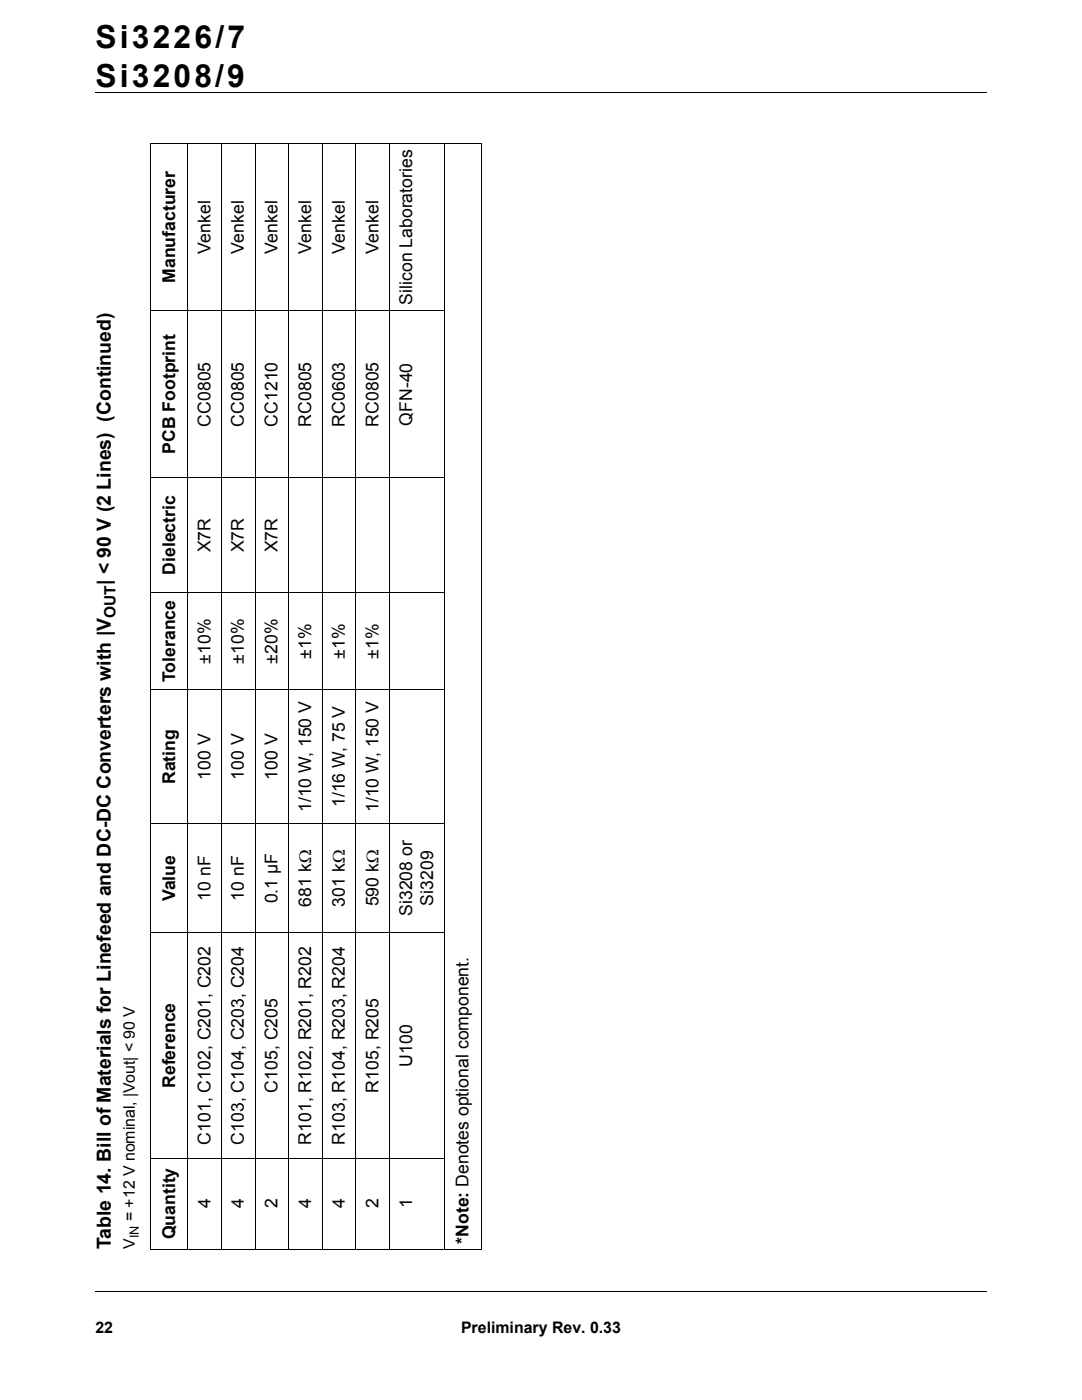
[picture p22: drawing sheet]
<svg xmlns="http://www.w3.org/2000/svg" width="216mm" height="279mm" viewBox="0 0 216 279" stroke-linecap="round" stroke-linejoin="round" font-family="sans-serif">
<defs><g id="words">
<g font-size="6.3">
<text x="19" y="9.5">Si3226/7</text>
<text x="19" y="17.3">Si3208/9</text>
</g>
<g font-size="3.9">
<text x="22.1" y="116.8" transform="rotate(-90 22.1 116.8)">| &lt; 90 V (2 Lines) (Continued)</text>
<text x="22.1" y="249.3" transform="rotate(-90 22.1 249.3)">Table 14. Bill of Materials for Linefeed and DC-DC Converters with |V</text>
</g>
<g font-size="3.5">
<text x="42" y="50.6" transform="rotate(-90 42 50.6)">Venkel</text>
<text x="48.7" y="50.6" transform="rotate(-90 48.7 50.6)">Venkel</text>
<text x="55.4" y="50.6" transform="rotate(-90 55.4 50.6)">Venkel</text>
<text x="62.1" y="50.6" transform="rotate(-90 62.1 50.6)">Venkel</text>
<text x="68.8" y="50.6" transform="rotate(-90 68.8 50.6)">Venkel</text>
<text x="75.5" y="50.6" transform="rotate(-90 75.5 50.6)">Venkel</text>
<text x="34.9" y="56.5" transform="rotate(-90 34.9 56.5)">Manufacturer</text>
<text x="82.2" y="60.8" transform="rotate(-90 82.2 60.8)">Silicon Laboratories</text>
<text x="42" y="85.1" transform="rotate(-90 42 85.1)">CC0805</text>
<text x="48.7" y="85.1" transform="rotate(-90 48.7 85.1)">CC0805</text>
<text x="55.4" y="85.1" transform="rotate(-90 55.4 85.1)">CC1210</text>
<text x="62.1" y="85.1" transform="rotate(-90 62.1 85.1)">RC0805</text>
<text x="68.8" y="85.1" transform="rotate(-90 68.8 85.1)">RC0603</text>
<text x="75.5" y="85.1" transform="rotate(-90 75.5 85.1)">RC0805</text>
<text x="82.2" y="84.9" transform="rotate(-90 82.2 84.9)">QFN-40</text>
<text x="34.9" y="90.6" transform="rotate(-90 34.9 90.6)">PCB Footprint</text>
<text x="42" y="110.2" transform="rotate(-90 42 110.2)">X7R</text>
<text x="48.7" y="110.2" transform="rotate(-90 48.7 110.2)">X7R</text>
<text x="55.4" y="110.2" transform="rotate(-90 55.4 110.2)">X7R</text>
<text x="34.9" y="114.7" transform="rotate(-90 34.9 114.7)">Dielectric</text>
<text x="62.1" y="131.4" transform="rotate(-90 62.1 131.4)">±1%</text>
<text x="68.8" y="131.4" transform="rotate(-90 68.8 131.4)">±1%</text>
<text x="75.5" y="131.4" transform="rotate(-90 75.5 131.4)">±1%</text>
<text x="34.9" y="136.1" transform="rotate(-90 34.9 136.1)">Tolerance</text>
<text x="42" y="132.4" transform="rotate(-90 42 132.4)">±10%</text>
<text x="48.7" y="132.4" transform="rotate(-90 48.7 132.4)">±10%</text>
<text x="55.4" y="132.4" transform="rotate(-90 55.4 132.4)">±20%</text>
<text x="42" y="155.6" transform="rotate(-90 42 155.6)">100 V</text>
<text x="48.7" y="155.6" transform="rotate(-90 48.7 155.6)">100 V</text>
<text x="55.4" y="155.6" transform="rotate(-90 55.4 155.6)">100 V</text>
<text x="34.9" y="156.5" transform="rotate(-90 34.9 156.5)">Rating</text>
<text x="68.8" y="161.1" transform="rotate(-90 68.8 161.1)">1/16 W, 75 V</text>
<text x="62.1" y="162.1" transform="rotate(-90 62.1 162.1)">1/10 W, 150 V</text>
<text x="75.5" y="162.1" transform="rotate(-90 75.5 162.1)">1/10 W, 150 V</text>
<text x="34.9" y="179.9" transform="rotate(-90 34.9 179.9)">Value</text>
<text x="42" y="179.7" transform="rotate(-90 42 179.7)">10 nF</text>
<text x="48.7" y="179.7" transform="rotate(-90 48.7 179.7)">10 nF</text>
<text x="55.4" y="180.3" transform="rotate(-90 55.4 180.3)">0.1 µF</text>
<text x="62.1" y="180.9" transform="rotate(-90 62.1 180.9)">681 kΩ</text>
<text x="68.8" y="180.9" transform="rotate(-90 68.8 180.9)">301 kΩ</text>
<text x="75.5" y="180.9" transform="rotate(-90 75.5 180.9)">590 kΩ</text>
<text x="82.2" y="182.8" transform="rotate(-90 82.2 182.8)">Si3208 or</text>
<text x="86.4" y="180.7" transform="rotate(-90 86.4 180.7)">Si3209</text>
<text x="82.2" y="212.9" transform="rotate(-90 82.2 212.9)">U100</text>
<text x="34.9" y="217.2" transform="rotate(-90 34.9 217.2)">Reference</text>
<text x="55.4" y="218" transform="rotate(-90 55.4 218)">C105, C205</text>
<text x="75.5" y="218" transform="rotate(-90 75.5 218)">R105, R205</text>
<text x="42" y="228.4" transform="rotate(-90 42 228.4)">C101, C102, C201, C202</text>
<text x="48.7" y="228.4" transform="rotate(-90 48.7 228.4)">C103, C104, C203, C204</text>
<text x="62.1" y="228.4" transform="rotate(-90 62.1 228.4)">R101, R102, R201, R202</text>
<text x="68.8" y="228.4" transform="rotate(-90 68.8 228.4)">R103, R104, R203, R204</text>
<text x="42" y="241.2" transform="rotate(-90 42 241.2)">4</text>
<text x="48.7" y="241.2" transform="rotate(-90 48.7 241.2)">4</text>
<text x="55.4" y="241.2" transform="rotate(-90 55.4 241.2)">2</text>
<text x="62.1" y="241.2" transform="rotate(-90 62.1 241.2)">4</text>
<text x="68.8" y="241.2" transform="rotate(-90 68.8 241.2)">4</text>
<text x="75.5" y="241.2" transform="rotate(-90 75.5 241.2)">2</text>
<text x="82.2" y="241.2" transform="rotate(-90 82.2 241.2)">1</text>
<text x="34.9" y="247.4" transform="rotate(-90 34.9 247.4)">Quantity</text>
<text x="93.5" y="248.2" transform="rotate(-90 93.5 248.2)">*Note: Denotes optional component.</text>
</g>
<g font-size="3.2">
<text x="26.9" y="243.7" transform="rotate(-90 26.9 243.7)">= +12 V nominal, |Vout| &lt; 90 V</text>
<text x="26.9" y="249.3" transform="rotate(-90 26.9 249.3)">V</text>
<text x="19" y="266">22</text>
<text x="92" y="266">Preliminary Rev. 0.33</text>
</g>
<text font-size="3.1" x="23.1" y="123.3" transform="rotate(-90 23.1 123.3)">OUT</text>
<text font-size="2.5" x="27.7" y="247.2" transform="rotate(-90 27.7 247.2)">IN</text>
</g></defs>
<path d="M19 18.4h177.8M19.1 257.8h177.8" fill="none" stroke="#000" stroke-width=".2"/>
<path d="M166.7 259.5h30.7v14.7h-30.7z" fill="#fff"/>
<g fill="none" stroke="#000" stroke-width=".2">
<path d="M30.1 28.6v220.8M30.2 28.7h65.8M37.5 28.6v220.8M44.2 28.6v220.8M50.9 28.6v220.8M57.6 28.6v220.8M64.3 28.6v220.8M71 28.6v220.8M77.7 28.6v220.8M88.7 28.6v220.8M96.1 28.6v220.8M30 62h58.8"/>
<path d="M30 95.3h58.8M30 118.3h58.8M30 137.6h58.8M30 164.4h58.8M30 186.1h58.8M30 231.1h58.8M30.2 249.3h65.8"/>
</g>
<use href="#words"/>
</svg>
